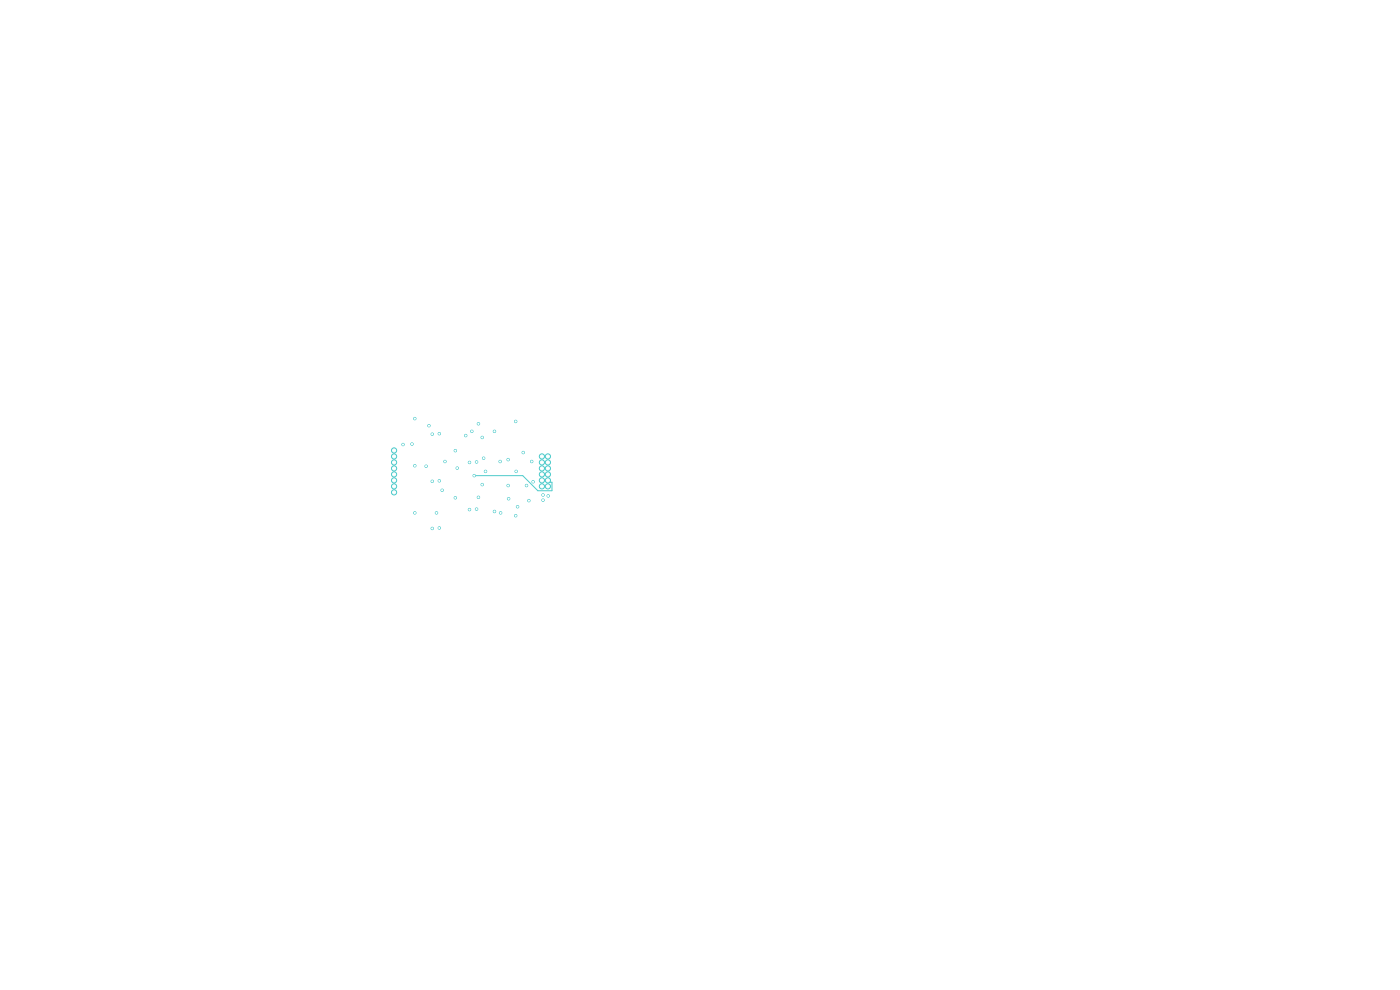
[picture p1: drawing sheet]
<svg xmlns="http://www.w3.org/2000/svg" width="297mm" height="210mm" viewBox="0 0 297 210" stroke-linecap="round" stroke-linejoin="round" font-family="sans-serif">
<g fill="#4fcbcb" stroke="#4fcbcb" stroke-width=".21">
<circle cx="83.6" cy="95.6" r=".55"/>
<circle cx="83.6" cy="96.8" r=".55"/>
<circle cx="83.6" cy="98.1" r=".55"/>
<circle cx="83.6" cy="99.4" r=".55"/>
<circle cx="83.6" cy="100.6" r=".55"/>
<circle cx="83.6" cy="101.9" r=".55"/>
<circle cx="83.6" cy="103.2" r=".55"/>
<circle cx="83.6" cy="104.4" r=".55"/>
<circle cx="115" cy="96.8" r=".55"/>
<circle cx="116.2" cy="96.8" r=".55"/>
<circle cx="115" cy="98.1" r=".55"/>
<circle cx="116.2" cy="98.1" r=".55"/>
<circle cx="115" cy="99.4" r=".55"/>
<circle cx="116.2" cy="99.4" r=".55"/>
<circle cx="115" cy="100.6" r=".55"/>
<circle cx="116.2" cy="100.6" r=".55"/>
<circle cx="115" cy="101.9" r=".55"/>
<circle cx="116.2" cy="101.9" r=".55"/>
<circle cx="115" cy="103.2" r=".55"/>
<circle cx="116.2" cy="103.2" r=".55"/>
<circle cx="109.5" cy="100" r=".25"/>
<circle cx="91.7" cy="92.1" r=".25"/>
<circle cx="93.2" cy="92" r=".25"/>
<circle cx="109.4" cy="89.4" r=".25"/>
<circle cx="85.5" cy="94.3" r=".25"/>
<circle cx="87.4" cy="94.2" r=".25"/>
<circle cx="99.6" cy="98.1" r=".25"/>
<circle cx="101.1" cy="98" r=".25"/>
<circle cx="91.7" cy="102.1" r=".25"/>
<circle cx="93.2" cy="102" r=".25"/>
<circle cx="113.1" cy="102.2" r=".25"/>
<circle cx="107.9" cy="105.8" r=".25"/>
<circle cx="111.7" cy="103" r=".25"/>
<circle cx="99.6" cy="108.1" r=".25"/>
<circle cx="101.1" cy="108" r=".25"/>
<circle cx="109.4" cy="109.4" r=".25"/>
<circle cx="91.7" cy="112.1" r=".25"/>
<circle cx="93.2" cy="112" r=".25"/>
<circle cx="107.8" cy="97.5" r=".25"/>
<circle cx="106.1" cy="97.9" r=".25"/>
<circle cx="106.2" cy="108.8" r=".25"/>
<circle cx="88" cy="88.8" r=".25"/>
<circle cx="102.3" cy="92.8" r=".25"/>
<circle cx="88" cy="98.8" r=".25"/>
<circle cx="102.3" cy="102.8" r=".25"/>
<circle cx="88" cy="108.8" r=".25"/>
<circle cx="115.2" cy="105" r=".25"/>
<circle cx="100.6" cy="100.9" r=".25"/>
<circle cx="90.4" cy="98.9" r=".25"/>
<circle cx="97" cy="99.3" r=".25"/>
<circle cx="103" cy="100" r=".25"/>
<circle cx="107.8" cy="103" r=".25"/>
<circle cx="93.8" cy="104" r=".25"/>
<circle cx="111" cy="96" r=".25"/>
<circle cx="115.2" cy="106.1" r=".25"/>
<circle cx="112.8" cy="97.9" r=".25"/>
<circle cx="109.8" cy="107.5" r=".25"/>
<circle cx="112.2" cy="106.2" r=".25"/>
<circle cx="116.3" cy="105.2" r=".25"/>
<circle cx="91" cy="90.3" r=".25"/>
<circle cx="96.6" cy="95.6" r=".25"/>
<circle cx="100.1" cy="91.5" r=".25"/>
<circle cx="101.5" cy="89.9" r=".25"/>
<circle cx="98.8" cy="92.4" r=".25"/>
<circle cx="104.9" cy="91.5" r=".25"/>
<circle cx="94.4" cy="97.9" r=".25"/>
<circle cx="102.6" cy="97.2" r=".25"/>
<circle cx="92.6" cy="108.8" r=".25"/>
<circle cx="96.6" cy="105.6" r=".25"/>
<circle cx="101.5" cy="105.5" r=".25"/>
<circle cx="104.9" cy="108.5" r=".25"/>
</g>
<path d="M100.6 100.9h10.3l3.2 3.2h3v-1.8h-.3l-.6-.4" fill="none" stroke="#4fcbcb" stroke-width=".21"/>
<g fill="#fff" stroke="#fff" stroke-width=".21">
<circle cx="109.5" cy="100" r=".13"/>
<circle cx="91.7" cy="92.1" r=".13"/>
<circle cx="93.2" cy="92" r=".13"/>
<circle cx="109.4" cy="89.4" r=".13"/>
<circle cx="85.5" cy="94.3" r=".13"/>
<circle cx="87.4" cy="94.2" r=".13"/>
<circle cx="99.6" cy="98.1" r=".13"/>
<circle cx="101.1" cy="98" r=".13"/>
<circle cx="91.7" cy="102.1" r=".13"/>
<circle cx="93.2" cy="102" r=".13"/>
<circle cx="113.1" cy="102.2" r=".13"/>
<circle cx="107.9" cy="105.8" r=".13"/>
<circle cx="111.7" cy="103" r=".13"/>
<circle cx="99.6" cy="108.1" r=".13"/>
<circle cx="101.1" cy="108" r=".13"/>
<circle cx="109.4" cy="109.4" r=".13"/>
<circle cx="91.7" cy="112.1" r=".13"/>
<circle cx="93.2" cy="112" r=".13"/>
<circle cx="107.8" cy="97.5" r=".13"/>
<circle cx="106.1" cy="97.9" r=".13"/>
<circle cx="106.2" cy="108.8" r=".13"/>
<circle cx="88" cy="88.8" r=".13"/>
<circle cx="102.3" cy="92.8" r=".13"/>
<circle cx="88" cy="98.8" r=".13"/>
<circle cx="102.3" cy="102.8" r=".13"/>
<circle cx="88" cy="108.8" r=".13"/>
<circle cx="115.2" cy="105" r=".13"/>
<circle cx="100.6" cy="100.9" r=".13"/>
<circle cx="90.4" cy="98.9" r=".13"/>
<circle cx="97" cy="99.3" r=".13"/>
<circle cx="103" cy="100" r=".13"/>
<circle cx="107.8" cy="103" r=".13"/>
<circle cx="93.8" cy="104" r=".13"/>
<circle cx="111" cy="96" r=".13"/>
<circle cx="115.2" cy="106.1" r=".13"/>
<circle cx="112.8" cy="97.9" r=".13"/>
<circle cx="109.8" cy="107.5" r=".13"/>
<circle cx="112.2" cy="106.2" r=".13"/>
<circle cx="116.3" cy="105.2" r=".13"/>
<circle cx="91" cy="90.3" r=".13"/>
<circle cx="96.6" cy="95.6" r=".13"/>
<circle cx="100.1" cy="91.5" r=".13"/>
<circle cx="101.5" cy="89.9" r=".13"/>
<circle cx="98.8" cy="92.4" r=".13"/>
<circle cx="104.9" cy="91.5" r=".13"/>
<circle cx="94.4" cy="97.9" r=".13"/>
<circle cx="102.6" cy="97.2" r=".13"/>
<circle cx="92.6" cy="108.8" r=".13"/>
<circle cx="96.6" cy="105.6" r=".13"/>
<circle cx="101.5" cy="105.5" r=".13"/>
<circle cx="104.9" cy="108.5" r=".13"/>
<circle cx="83.6" cy="95.6" r=".33"/>
<circle cx="83.6" cy="96.8" r=".33"/>
<circle cx="83.6" cy="98.1" r=".33"/>
<circle cx="83.6" cy="99.4" r=".33"/>
<circle cx="83.6" cy="100.6" r=".33"/>
<circle cx="83.6" cy="101.9" r=".33"/>
<circle cx="83.6" cy="103.2" r=".33"/>
<circle cx="83.6" cy="104.4" r=".33"/>
<circle cx="115" cy="96.8" r=".32"/>
<circle cx="116.2" cy="96.8" r=".32"/>
<circle cx="115" cy="98.1" r=".32"/>
<circle cx="116.2" cy="98.1" r=".32"/>
<circle cx="115" cy="99.4" r=".32"/>
<circle cx="116.2" cy="99.4" r=".32"/>
<circle cx="115" cy="100.6" r=".32"/>
<circle cx="116.2" cy="100.6" r=".32"/>
<circle cx="115" cy="101.9" r=".32"/>
<circle cx="116.2" cy="101.9" r=".32"/>
<circle cx="115" cy="103.2" r=".32"/>
<circle cx="116.2" cy="103.2" r=".32"/>
</g>
</svg>
